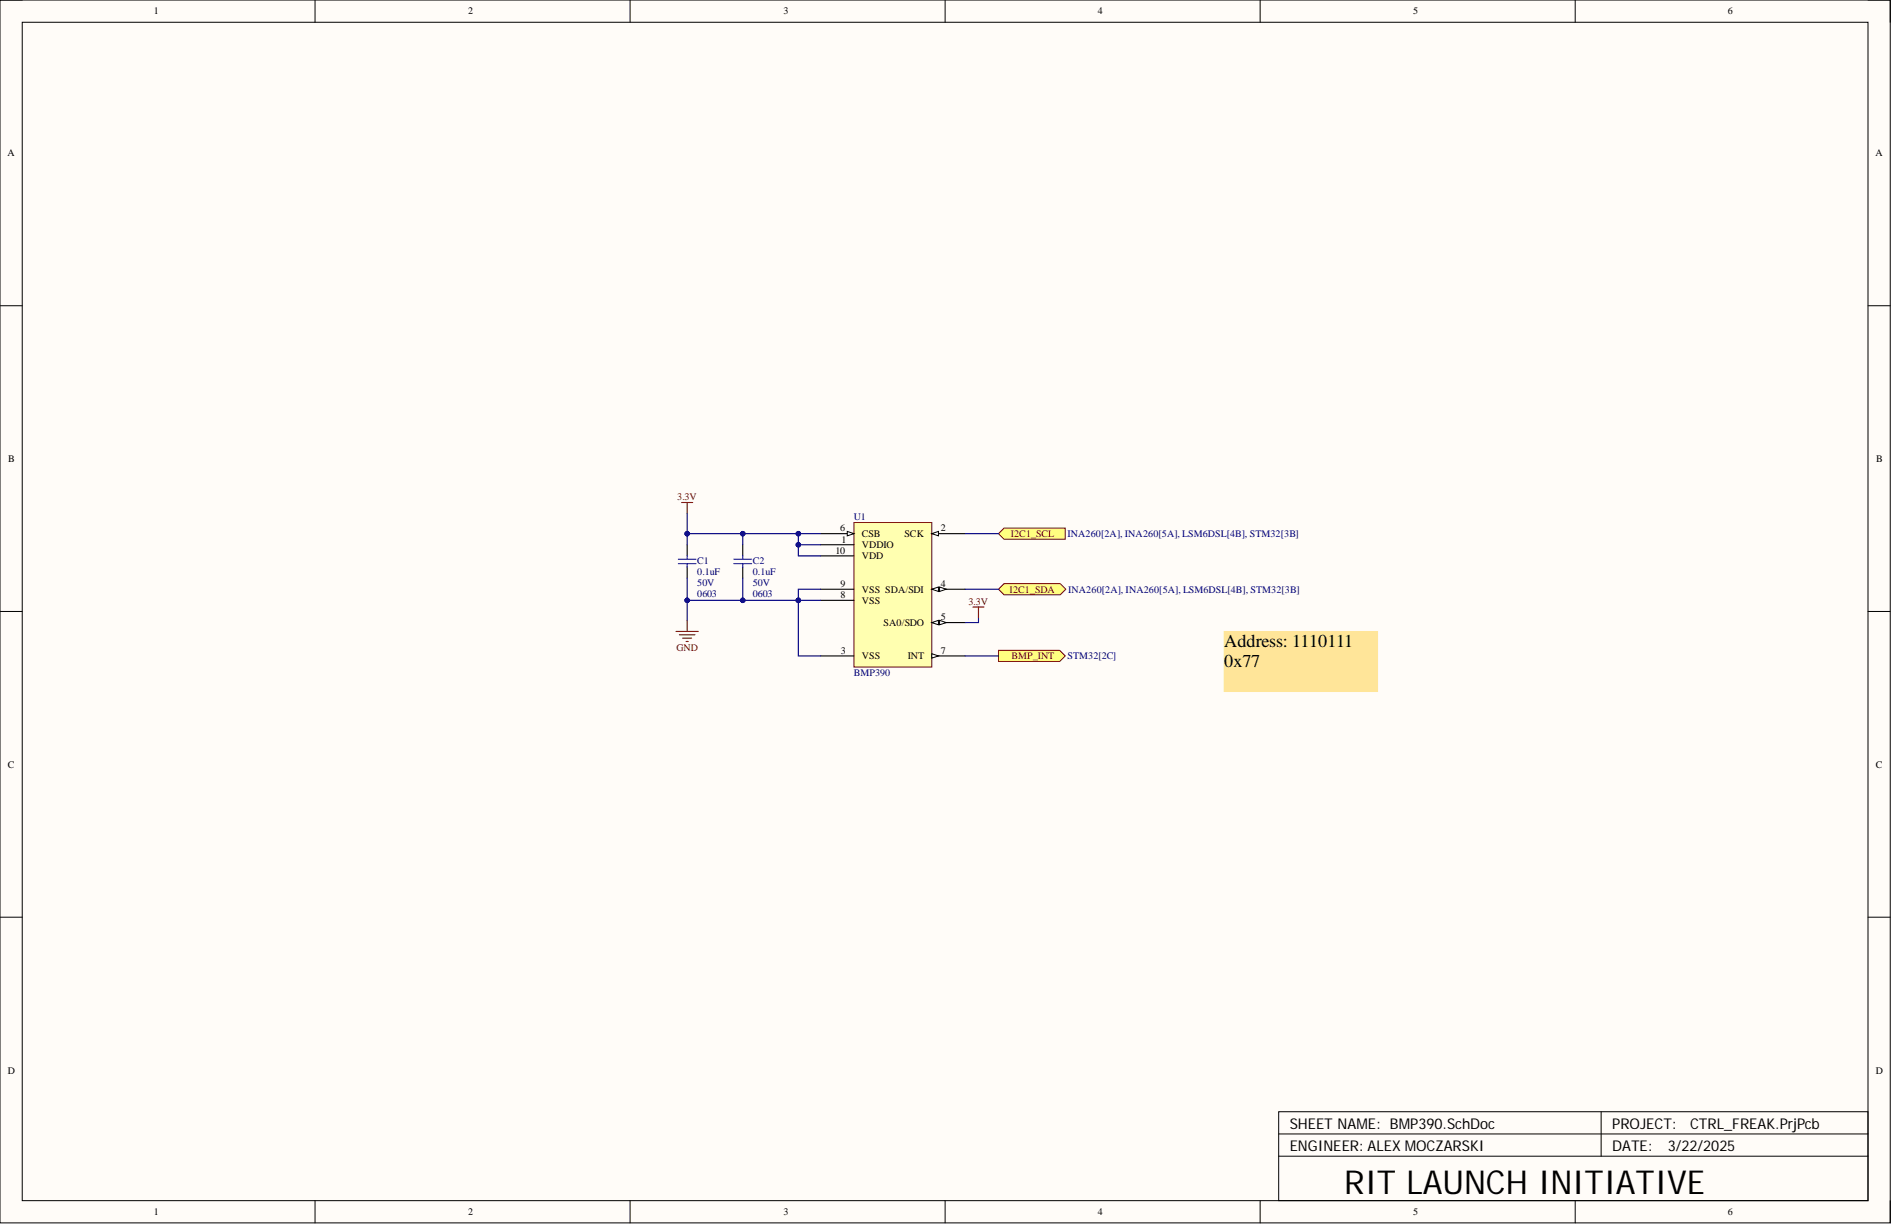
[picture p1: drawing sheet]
<svg xmlns="http://www.w3.org/2000/svg" width="431mm" height="279mm" viewBox="0 0 431 279" stroke-linecap="round" stroke-linejoin="round" font-family="sans-serif">
<defs><g id="words">
<text font-size="7.5" x="306.2" y="271.9">RIT LAUNCH INITIATIVE</text>
<g font-size="4.1">
<text x="278.9" y="147.4">Address: 1110111</text>
<text x="278.9" y="152">0x77</text>
</g>
<g font-size="3.4">
<text x="293.8" y="257">SHEET NAME: BMP390.SchDoc</text>
<text x="367.3" y="257">PROJECT:</text>
<text x="385" y="257">CTRL_FREAK.PrjPcb</text>
<text x="293.8" y="262.1">ENGINEER: ALEX MOCZARSKI</text>
<text x="367.3" y="262.1">DATE:</text>
<text x="379.9" y="262.1">3/22/2025</text>
</g>
<g font-size="2.3">
<text x="35" y="3.3">1</text>
<text x="106.6" y="3.3">2</text>
<text x="178.5" y="3.3">3</text>
<text x="250.1" y="3.3">4</text>
<text x="321.9" y="3.3">5</text>
<text x="393.6" y="3.3">6</text>
<text x="1.7" y="35.6">A</text>
<text x="427.2" y="35.6">A</text>
<text x="1.9" y="105.2">B</text>
<text x="427.4" y="105.2">B</text>
<text x="191.4" y="121">6</text>
<text x="191.7" y="123.5">1</text>
<text x="196.3" y="124.8">VDDIO</text>
<text x="196.3" y="122.3">CSB</text>
<text x="206" y="122.3">SCK</text>
<text x="214.3" y="121">2</text>
<text x="190.3" y="126.1">10</text>
<text x="196.3" y="127.3">VDD</text>
<text x="191.5" y="136.2">8</text>
<text x="191.5" y="133.7">9</text>
<text x="196.3" y="137.5">VSS</text>
<text x="196.3" y="134.9">VSS SDA/SDI</text>
<text x="214.3" y="133.7">4</text>
<text x="201.3" y="142.5">SA0/SDO</text>
<text x="214.3" y="141.3">5</text>
<text x="191.6" y="148.9">3</text>
<text x="214.3" y="148.9">7</text>
<text x="196.3" y="150.1">VSS</text>
<text x="206.8" y="150.1">INT</text>
<text x="1.8" y="174.8">C</text>
<text x="427.3" y="174.8">C</text>
<text x="1.8" y="244.5">D</text>
<text x="427.3" y="244.5">D</text>
<text x="35" y="276.7">1</text>
<text x="106.6" y="276.7">2</text>
<text x="178.5" y="276.7">3</text>
<text x="250.1" y="276.7">4</text>
<text x="321.9" y="276.7">5</text>
<text x="393.6" y="276.7">6</text>
</g>
<g font-size="2.3" fill="#800000">
<text x="154.3" y="113.9">3.3V</text>
<text x="230.2" y="122.3">I2C1_SCL</text>
<text x="220.6" y="137.7">3.3V</text>
<text x="230" y="134.9">I2C1_SDA</text>
<text x="154.1" y="148.3">GND</text>
<text x="230.4" y="150.1">BMP_INT</text>
</g>
<g font-size="2.3" fill="#000080">
<text x="194.5" y="118.5">U1</text>
<text x="243.2" y="122.3">INA260[2A], INA260[5A], LSM6DSL[4B], STM32[3B]</text>
<text x="158.8" y="130.9">0.1uF</text>
<text x="158.8" y="128.4">C1</text>
<text x="171.5" y="130.9">0.1uF</text>
<text x="171.5" y="128.4">C2</text>
<text x="158.8" y="133.4">50V</text>
<text x="158.8" y="135.9">0603</text>
<text x="171.5" y="133.4">50V</text>
<text x="171.5" y="135.9">0603</text>
<text x="243.3" y="134.9">INA260[2A], INA260[5A], LSM6DSL[4B], STM32[3B]</text>
<text x="194.5" y="153.9">BMP390</text>
<text x="243.2" y="150.1">STM32[2C]</text>
</g>
</g></defs>
<path d="M0 0h430.6v278.5h-430.6z" fill-rule="evenodd" fill="#fffcf8"/>
<path d="M0 0h430.6v278.5h-430.6z" fill="none" stroke="#000" stroke-width=".23"/>
<path d="M5.1 5.1h420.4v268.3h-420.4z" fill-rule="evenodd" fill="#fffcf8"/>
<g fill="none" stroke="#000" stroke-width=".23">
<path d="M0 0h5.1M5.1 5.1h420.4v268.3h-420.4zM71.8 0v5.1M143.5 0v5.1M215.3 0v5.1M287.1 0v5.1M358.8 0v5.1M425.5 0h5.1v5.1M0 69.6h5.1M425.5 69.6h5.1M0 139.2h5.1M425.5 139.2h5.1"/>
<path d="M0 208.9h5.1M425.5 208.9h5.1M291.3 253.2h134.2v20.2h-134.2zM291.3 258.2h134.2M364.7 253.2v10.1M71.8 273.4v5.1M143.5 273.4v5.1M215.3 273.4v5.1M287.1 273.4v5.1M291.3 263.3h134.2M358.8 273.4v5.1M430.6 273.4v5.1"/>
</g>
<path d="M278.9 143.8h34.9v13.7h-34.9z" fill-rule="evenodd" fill="#ffe599"/>
<path d="M278.9 143.8h34.9v13.7h-34.9z" fill="none" stroke="#ffe599" stroke-width=".23"/>
<path d="M194.5 119h17.8v32.9h-17.8z" fill-rule="evenodd" fill="#ffffb0"/>
<path d="M194.5 119h17.8v32.9h-17.8z" fill="none" stroke="#800000" stroke-width=".23"/>
<path d="M186.9 124h7.6M212.3 121.5h7.6" fill="none" stroke="#000" stroke-width=".25"/>
<path d="M212.3 121.5l1.5-.5v1z" fill="#f8fcff"/>
<path d="M212.3 121.5l1.5-.5v1z" fill="none" stroke="#000" stroke-width=".23"/>
<path d="M212.3 134.2h7.6M186.9 149.4h7.6" fill="none" stroke="#000" stroke-width=".25"/>
<path d="M212.3 134.2l1.5-.5v1z" fill="#f8fcff"/>
<path d="M212.3 134.2l1.5-.5v1z" fill="none" stroke="#000" stroke-width=".23"/>
<path d="M214 133.7l1.5 .5-1.5 .5z" fill="#f8fcff"/>
<path d="M214 133.7l1.5 .5-1.5 .5z" fill="none" stroke="#000" stroke-width=".23"/>
<path d="M212.3 141.8h7.6" fill="none" stroke="#000" stroke-width=".25"/>
<path d="M212.3 141.8l1.5-.5v1z" fill="#f8fcff"/>
<path d="M212.3 141.8l1.5-.5v1z" fill="none" stroke="#000" stroke-width=".23"/>
<path d="M214 141.3l1.5 .5-1.5 .5z" fill="#f8fcff"/>
<path d="M214 141.3l1.5 .5-1.5 .5z" fill="none" stroke="#000" stroke-width=".23"/>
<path d="M186.9 121.5h7.6" fill="none" stroke="#000" stroke-width=".25"/>
<path d="M193 121l1.5 .5-1.5 .5z" fill="#f8fcff"/>
<path d="M193 121l1.5 .5-1.5 .5z" fill="none" stroke="#000" stroke-width=".23"/>
<path d="M212.3 149.4h7.6" fill="none" stroke="#000" stroke-width=".25"/>
<path d="M212.3 148.9l1.5 .5-1.5 .5z" fill="#f8fcff"/>
<path d="M212.3 148.9l1.5 .5-1.5 .5z" fill="none" stroke="#000" stroke-width=".23"/>
<path d="M156.5 124v2.6M156.5 129.1v2.5M169.2 124v2.6M169.2 129.1v2.5M186.9 136.7h7.6M186.9 134.2h7.6M186.9 126.6h7.6" fill="none" stroke="#000" stroke-width=".25"/>
<path d="M154.5 127.3h4.1M154.5 128.4h4.1M156.5 126.6v.7M156.5 128.4v.7M167.2 127.3h4M167.2 128.4h4M169.2 126.6v.7M169.2 128.4v.7" fill="none" stroke="#00f" stroke-width=".25"/>
<path d="M155.3 114.4h2.5M156.5 114.4v2.6M154 143.8h5.1M154.8 144.6h3.5M155.5 145.3h2M156.3 146.1h.5M156.5 141.3v2.5" fill="none" stroke="#800000" stroke-width=".25"/>
<path d="M227.5 121.5l1.2-1.2h14v2.5h-14z" fill-rule="evenodd" fill="#ffff80"/>
<path d="M227.5 121.5l1.2-1.2h14v2.5h-14z" fill="none" stroke="#800000" stroke-width=".23"/>
<path d="M227.5 134.2l1.2-1.3h12.8l1.3 1.3-1.3 1.2h-12.8z" fill-rule="evenodd" fill="#ffff80"/>
<path d="M227.5 134.2l1.2-1.3h12.8l1.3 1.3-1.3 1.2h-12.8z" fill="none" stroke="#800000" stroke-width=".23"/>
<path d="M227.5 148.1h13.9l1.3 1.3-1.3 1.2h-13.9z" fill-rule="evenodd" fill="#ffff80"/>
<path d="M227.5 148.1h13.9l1.3 1.3-1.3 1.2h-13.9z" fill="none" stroke="#800000" stroke-width=".23"/>
<path d="M221.6 138.2h2.6M222.9 138.2v2.6" fill="none" stroke="#800000" stroke-width=".25"/>
<path d="M156.5 121.5v2.5" fill="none" stroke="#000080" stroke-width=".25"/>
<circle cx="156.5" cy="121.5" r=".51" fill="#000080"/>
<circle cx="156.5" cy="121.5" r=".51" fill="none" stroke="#000080" stroke-width=".23"/>
<path d="M169.2 121.5v2.5" fill="none" stroke="#000080" stroke-width=".25"/>
<circle cx="169.2" cy="121.5" r=".51" fill="#000080"/>
<circle cx="169.2" cy="121.5" r=".51" fill="none" stroke="#000080" stroke-width=".23"/>
<path d="M181.9 121.5v2.5h5" fill="none" stroke="#000080" stroke-width=".25"/>
<circle cx="181.9" cy="124" r=".51" fill="#000080"/>
<circle cx="181.9" cy="124" r=".51" fill="none" stroke="#000080" stroke-width=".23"/>
<circle cx="181.9" cy="121.5" r=".51" fill="#000080"/>
<circle cx="181.9" cy="121.5" r=".51" fill="none" stroke="#000080" stroke-width=".23"/>
<path d="M181.9 124v2.6h5" fill="none" stroke="#000080" stroke-width=".25"/>
<circle cx="181.9" cy="124" r=".51" fill="#000080"/>
<circle cx="181.9" cy="124" r=".51" fill="none" stroke="#000080" stroke-width=".23"/>
<path d="M186.9 134.2h-5v15.2h5" fill="none" stroke="#000080" stroke-width=".25"/>
<circle cx="181.9" cy="136.7" r=".51" fill="#000080"/>
<circle cx="181.9" cy="136.7" r=".51" fill="none" stroke="#000080" stroke-width=".23"/>
<path d="M181.9 136.7h5" fill="none" stroke="#000080" stroke-width=".25"/>
<circle cx="181.9" cy="136.7" r=".51" fill="#000080"/>
<circle cx="181.9" cy="136.7" r=".51" fill="none" stroke="#000080" stroke-width=".23"/>
<path d="M156.5 131.6v5.1" fill="none" stroke="#000080" stroke-width=".25"/>
<circle cx="156.5" cy="136.7" r=".51" fill="#000080"/>
<circle cx="156.5" cy="136.7" r=".51" fill="none" stroke="#000080" stroke-width=".23"/>
<path d="M169.2 131.6v5.1" fill="none" stroke="#000080" stroke-width=".25"/>
<circle cx="169.2" cy="136.7" r=".51" fill="#000080"/>
<circle cx="169.2" cy="136.7" r=".51" fill="none" stroke="#000080" stroke-width=".23"/>
<path d="M156.5 117v4.5h30.4M219.9 121.5h7.6M219.9 134.2h7.6M219.9 149.4h7.6" fill="none" stroke="#000080" stroke-width=".25"/>
<circle cx="156.5" cy="121.5" r=".51" fill="#000080"/>
<circle cx="156.5" cy="121.5" r=".51" fill="none" stroke="#000080" stroke-width=".23"/>
<circle cx="169.2" cy="121.5" r=".51" fill="#000080"/>
<circle cx="169.2" cy="121.5" r=".51" fill="none" stroke="#000080" stroke-width=".23"/>
<circle cx="181.9" cy="121.5" r=".51" fill="#000080"/>
<circle cx="181.9" cy="121.5" r=".51" fill="none" stroke="#000080" stroke-width=".23"/>
<path d="M181.9 136.7h-25.4v4.6" fill="none" stroke="#000080" stroke-width=".25"/>
<circle cx="156.5" cy="136.7" r=".51" fill="#000080"/>
<circle cx="156.5" cy="136.7" r=".51" fill="none" stroke="#000080" stroke-width=".23"/>
<circle cx="169.2" cy="136.7" r=".51" fill="#000080"/>
<circle cx="169.2" cy="136.7" r=".51" fill="none" stroke="#000080" stroke-width=".23"/>
<circle cx="181.9" cy="136.7" r=".51" fill="#000080"/>
<circle cx="181.9" cy="136.7" r=".51" fill="none" stroke="#000080" stroke-width=".23"/>
<path d="M222.9 140.8v1h-3" fill="none" stroke="#000080" stroke-width=".25"/>
<use href="#words"/>
</svg>
